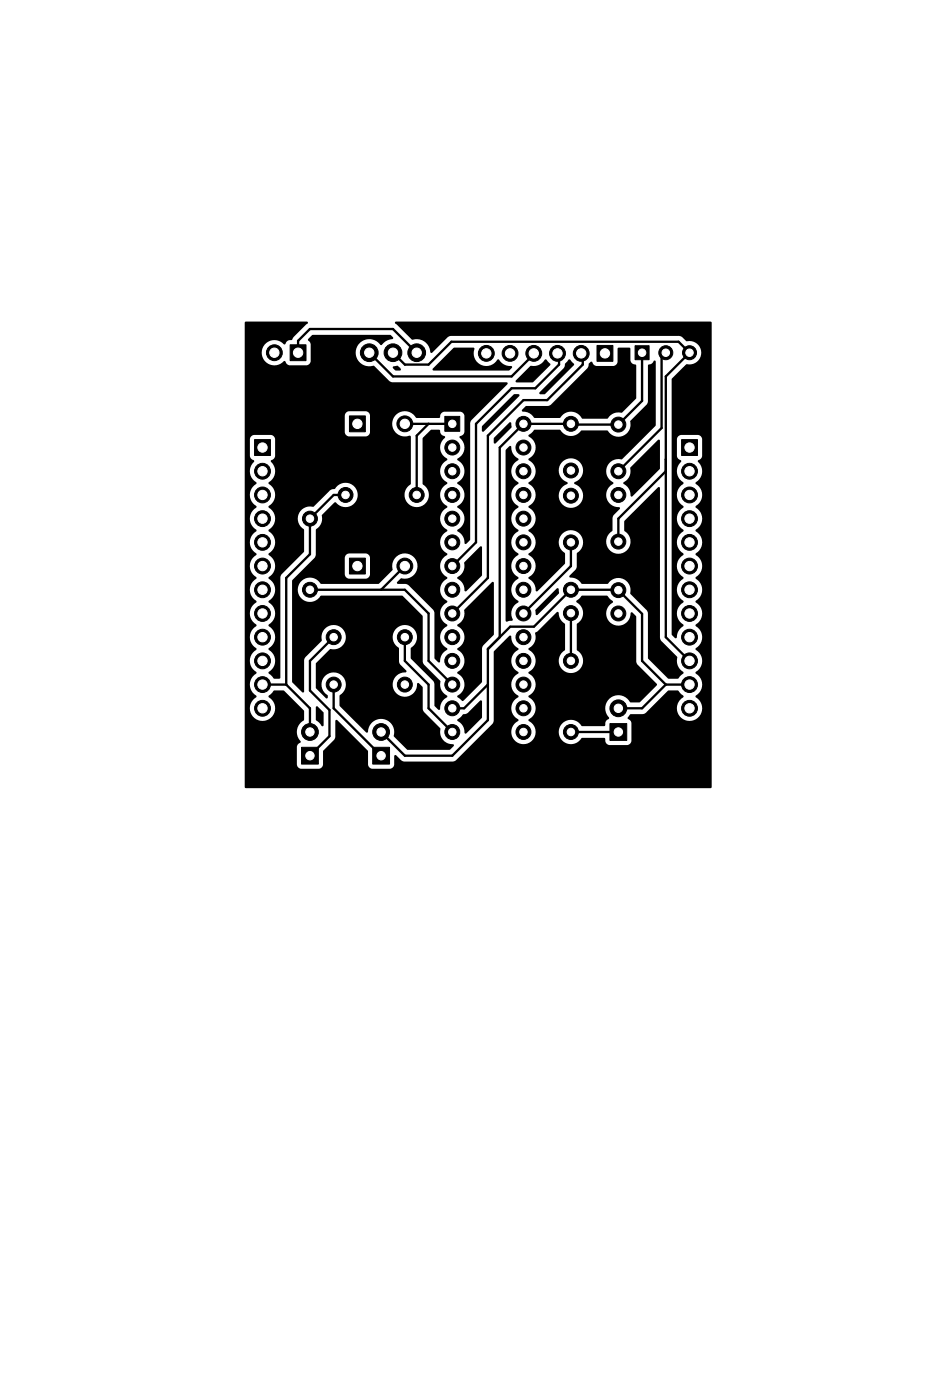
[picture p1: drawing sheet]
<svg xmlns="http://www.w3.org/2000/svg" width="100mm" height="150mm" viewBox="0 0 100 150" stroke-linecap="round" stroke-linejoin="round" font-family="sans-serif">
<g fill="#000" stroke="#000" stroke-width=".11">
<path d="M31.1 36.9h1.7v1.7h-1.7zM63.9 37h1.7v1.7h-1.7zM68 37h1.5v1.5h-1.5zM27.3 47.1h1.7v1.7h-1.7zM37.4 44.6h1.7v1.7h-1.7zM47.6 44.6h1.6v1.6h-1.6zM73 47.1h1.7v1.7h-1.7zM37.4 59.8h1.7v1.7h-1.7zM65.3 77.5h1.8v1.8h-1.8zM32.3 80.1h1.8v1.8h-1.8zM39.9 80.1h1.8v1.8h-1.8z"/>
<circle cx="29.4" cy="37.8" r=".85"/>
<circle cx="39.5" cy="37.8" r=".95"/>
<circle cx="42.1" cy="37.8" r=".95"/>
<circle cx="44.6" cy="37.8" r=".95"/>
<circle cx="52.1" cy="37.9" r=".85"/>
<circle cx="54.6" cy="37.9" r=".85"/>
<circle cx="57.2" cy="37.9" r=".85"/>
<circle cx="59.7" cy="37.9" r=".85"/>
<circle cx="62.2" cy="37.9" r=".85"/>
<circle cx="71.3" cy="37.8" r=".75"/>
<circle cx="73.8" cy="37.8" r=".75"/>
<circle cx="28.1" cy="58.1" r=".85"/>
<circle cx="28.1" cy="53" r=".85"/>
<circle cx="28.1" cy="50.5" r=".85"/>
<circle cx="28.1" cy="55.6" r=".85"/>
<circle cx="33.2" cy="55.6" r=".8"/>
<circle cx="37" cy="53" r=".8"/>
<circle cx="43.3" cy="45.4" r=".85"/>
<circle cx="44.6" cy="53" r=".8"/>
<circle cx="48.4" cy="58.1" r=".8"/>
<circle cx="48.4" cy="55.6" r=".8"/>
<circle cx="48.4" cy="53" r=".8"/>
<circle cx="48.4" cy="48" r=".8"/>
<circle cx="48.4" cy="50.5" r=".8"/>
<circle cx="56" cy="48" r=".8"/>
<circle cx="56" cy="45.4" r=".8"/>
<circle cx="56" cy="50.5" r=".8"/>
<circle cx="56" cy="53" r=".8"/>
<circle cx="56" cy="58.1" r=".8"/>
<circle cx="56" cy="55.6" r=".8"/>
<circle cx="61.1" cy="58.1" r=".8"/>
<circle cx="61.1" cy="53.1" r=".8"/>
<circle cx="61.1" cy="45.4" r=".8"/>
<circle cx="61.1" cy="50.4" r=".8"/>
<circle cx="66.2" cy="50.5" r=".8"/>
<circle cx="66.2" cy="53" r=".8"/>
<circle cx="66.2" cy="58" r=".8"/>
<circle cx="66.2" cy="45.5" r=".8"/>
<circle cx="73.8" cy="55.6" r=".85"/>
<circle cx="73.8" cy="50.5" r=".85"/>
<circle cx="73.8" cy="53" r=".85"/>
<circle cx="73.8" cy="58.1" r=".85"/>
<circle cx="28.1" cy="70.8" r=".85"/>
<circle cx="28.1" cy="75.9" r=".85"/>
<circle cx="28.1" cy="68.3" r=".85"/>
<circle cx="28.1" cy="73.4" r=".85"/>
<circle cx="28.1" cy="60.7" r=".85"/>
<circle cx="28.1" cy="63.2" r=".85"/>
<circle cx="28.1" cy="65.7" r=".85"/>
<circle cx="33.2" cy="78.4" r=".9"/>
<circle cx="33.2" cy="63.2" r=".8"/>
<circle cx="35.7" cy="73.4" r=".8"/>
<circle cx="35.7" cy="68.3" r=".8"/>
<circle cx="40.8" cy="78.4" r=".9"/>
<circle cx="43.3" cy="60.7" r=".85"/>
<circle cx="43.3" cy="68.3" r=".8"/>
<circle cx="43.3" cy="73.4" r=".8"/>
<circle cx="48.4" cy="65.7" r=".8"/>
<circle cx="48.4" cy="63.2" r=".8"/>
<circle cx="48.4" cy="60.7" r=".8"/>
<circle cx="48.4" cy="70.8" r=".8"/>
<circle cx="48.4" cy="68.3" r=".8"/>
<circle cx="48.4" cy="75.9" r=".8"/>
<circle cx="48.4" cy="78.4" r=".8"/>
<circle cx="48.4" cy="73.4" r=".8"/>
<circle cx="56" cy="60.7" r=".8"/>
<circle cx="56" cy="63.2" r=".8"/>
<circle cx="56" cy="65.7" r=".8"/>
<circle cx="56" cy="70.8" r=".8"/>
<circle cx="56" cy="73.4" r=".8"/>
<circle cx="56" cy="68.3" r=".8"/>
<circle cx="56" cy="75.9" r=".8"/>
<circle cx="56" cy="78.4" r=".8"/>
<circle cx="61.1" cy="63.2" r=".8"/>
<circle cx="61.1" cy="70.8" r=".8"/>
<circle cx="61.1" cy="78.4" r=".8"/>
<circle cx="61.1" cy="65.7" r=".8"/>
<circle cx="66.2" cy="75.9" r=".9"/>
<circle cx="66.2" cy="65.7" r=".8"/>
<circle cx="66.2" cy="63.2" r=".8"/>
<circle cx="73.8" cy="70.8" r=".85"/>
<circle cx="73.8" cy="75.9" r=".85"/>
<circle cx="73.8" cy="68.3" r=".85"/>
<circle cx="73.8" cy="73.4" r=".85"/>
<circle cx="73.8" cy="60.7" r=".85"/>
<circle cx="73.8" cy="63.2" r=".85"/>
<circle cx="73.8" cy="65.7" r=".85"/>
</g>
<g fill="none" stroke="#000" stroke-width=".25">
<path d="M31.9 37.8v-1.3l1.3-1.2h8.9l2.5 2.5M39.5 37.8l2.6 2.5h12.7l2.5-2.5M42.1 37.8l1.2 1.3h2.6l2.4-2.5h24.4l1.1 1.2-2.5 2.5v28l2.5 2.5M59.9 37.8v1.3l-2.6 2.5h-2.5l-3.8 3.8v12.7l-2.6 2.6M62.4 37.8v1.3l-3.8 3.8h-2.6l-3.8 3.8v15.2l-3.8 3.8M68.7 37.8v5.2l-2.5 2.5-10.2-.1-2.5 2.6v20.3M71.3 37.8l-.5 .4v7.7l-4.6 4.6M37 53h-1.3l-2.5 2.6v3.8l-2.6 2.5v11.5M43.3 45.4h5.1M45.9 45.4l-1.3 1.3v6.3M61.1 58.1v2.6l-5.1 5M71.3 50.5l-5.1 5.1v2.4"/>
<path d="M28.1 73.4h2.5M30.6 73.4l2.6 2.5v2.5M33.2 63.2h10.1l2.6 2.5v5.1l2.5 2.6M35.7 68.3l-2.5 2.5v3.2l2.1 2.1v2.8l-2.1 2.1M35.7 73.4v2.5l5.1 5.1M43.3 60.7l-2.5 2.5M43.3 68.3v2.5l2.6 2.6v2.5l2.5 2.5M52.2 73.4l-2.5 2.5h-1.3M61.1 78.4h5.1M61.1 65.7v5.1M71.3 73.4l-2.6-2.6v-5l-2.5-2.6h-5.1l-3.9 3.9h-2.6l-2.4 2.4v7.7l-3.8 3.8h-5.1l-2.5-2.6M71.3 73.4l-2.6 2.5h-2.5"/>
<path d="M71.3 73.4h2.5"/>
</g>
<g fill="#000">
<path d="M26.3 34.5h6.5a.19 .19 0 0 1 .1 .2 .19 .19 0 0 1-.2 .1l-1.3 1.3-.2 .3a.69 .69 0 0 0-.7 .5 1.41 1.41 0 0 0-1.5-.4 1.41 1.41 0 0 0-1 1.3 1.37 1.37 0 0 0 .9 1.3 1.37 1.37 0 0 0 1.5-.4l.6 .4h1.8l.3-.1 .2-.3v-1.8l-.3-.5 .4-.5h8.4l.3 .3-.1 .1a1.75 1.75 0 0 0-1.2 .7 1.47 1.47 0 0 0-1.9-.5 1.47 1.47 0 0 0-.7 1.8 1.47 1.47 0 0 0 1.8 .9l1.7 1.6 .3 .2h12.2h.1v.2l-3.7 3.7-.2 .3-.1 12.6-.4 .5-.2-.1a1.55 1.55 0 0 0-.8-1.4 1.51 1.51 0 0 0 .8-1.7l-.3-.4-.5-.4a1.51 1.51 0 0 0 .8-1.7 1.45 1.45 0 0 0-.7-.8v-.1a1.33 1.33 0 0 0 .7-1.2 1.33 1.33 0 0 0-.7-1.2v-.1a1.37 1.37 0 0 0 .2-2.4l.4-.2 .1-.3v-1.9l-.4-.3h-1.8a.78 .78 0 0 0-.4 .7h-2.5a1.41 1.41 0 0 0-1.4-.7 1.41 1.41 0 0 0-1.2 1.1 1.41 1.41 0 0 0 1.9 1.5l.1 5.2a1.31 1.31 0 0 0-.4 2 1.31 1.31 0 0 0 2 0 1.31 1.31 0 0 0-.3-2l-.1-5 .9-.9 1 .1a.62 .62 0 0 0 .5 .7v.1a1.33 1.33 0 0 0 .3 2.3v.1a1.33 1.33 0 0 0-.8 1.2 1.33 1.33 0 0 0 .8 1.2v.1a1.33 1.33 0 0 0-.8 1.2 1.33 1.33 0 0 0 .8 1.2v.2a1.33 1.33 0 0 0-.8 1.2 1.33 1.33 0 0 0 .8 1.2v.1a1.33 1.33 0 0 0-.8 1.2 1.33 1.33 0 0 0 .8 1.2v.2a1.33 1.33 0 0 0-.8 1.2 1.33 1.33 0 0 0 .8 1.2v.1a1.33 1.33 0 0 0-.8 1.2 1.33 1.33 0 0 0 .8 1.2v.1a1.33 1.33 0 0 0-.8 1.2 1.33 1.33 0 0 0 .8 1.2v.2a1.33 1.33 0 0 0-.8 1.2 1.33 1.33 0 0 0 .8 1.2v.1a1.49 1.49 0 0 0-.8 1.4h-.2l-.4-.5v-5l-2.8-2.8-.3-.1-.9-.1v-.1l.4-.4a1.42 1.42 0 0 0 1.7-1.8 1.36 1.36 0 0 0-1.7-.8 1.36 1.36 0 0 0-.9 1.7l-1.5 1.5h-6.2a1.31 1.31 0 0 0-1.9-.4 1.31 1.31 0 0 0 0 2 1.31 1.31 0 0 0 1.9-.4l8.8 .1 2.2 2.1v5l.1 .2 1.8 1.8a1.49 1.49 0 0 0 .7 1.6 1.67 1.67 0 0 0-.8 1.4h-.2l-.4-.4v-2.5l-2.5-2.5v-1.1a1.34 1.34 0 0 0 .5-1.8 1.34 1.34 0 0 0-1.8-.6 1.37 1.37 0 0 0 0 2.4v1.5l.2 .2 .6 .6-.1 .2a1.32 1.32 0 0 0-1.3 1.4 1.32 1.32 0 0 0 1.4 1.3 1.32 1.32 0 0 0 1.2-1.5h.2l.4 .4v2.3v.3l1.8 1.8a1.44 1.44 0 0 0 1.5 1.8v.1l-.5 .4h-4.4l-1.5-1.4a1.51 1.51 0 0 0-1.2-1.9 1.43 1.43 0 0 0-1.6 1.5h-.2l-2.8-2.8v-1.2a1.31 1.31 0 0 0 .3-2 1.31 1.31 0 0 0-2 0 1.31 1.31 0 0 0 .4 2v.3h-.2l-1.1-1.1v-2.6l1.6-1.6a1.31 1.31 0 0 0 1.6-1.1 1.31 1.31 0 0 0-1.4-1.4 1.31 1.31 0 0 0-1.1 1.6l-1.9 2v3.4a.13 .13 0 0 1-.1 .2 .13 .13 0 0 1-.1 0l-1.1-1.2v-10.8l.6-.6h5l.2 .3 .3 .1h1.8l.3-.1 .1-.3v-1.9l-.1-.3-.3-.1h-1.8l-.3 .1-.2 .4v1.8h-5l1.9-2v-2.9a1.5 1.5 0 0 0 .7-1.5l1.3-1.4h.1a1.31 1.31 0 0 0 2 .2 1.31 1.31 0 0 0-.1-2 1.31 1.31 0 0 0-2 .4l-.5 .1-1.7 1.8a1.37 1.37 0 0 0-1.6 .8 1.37 1.37 0 0 0 .6 1.7v2.3l-2.4 2.4-.2 .3v10.9h-.7l-.5-.6v-.1a1.44 1.44 0 0 0-.1-2.5 1.48 1.48 0 0 0 0-2.5 1.48 1.48 0 0 0 0-2.5 1.48 1.48 0 0 0 0-2.6 1.48 1.48 0 0 0 0-2.5 1.48 1.48 0 0 0 0-2.6 1.48 1.48 0 0 0 0-2.5 1.48 1.48 0 0 0 0-2.5 1.5 1.5 0 0 0 .3-2.4l.3-.2 .2-.3-.1-1.9-.1-.3-.3-.1h-1.9l-.3 .3v2l.1 .3 .3 .2a1.5 1.5 0 0 0 .3 2.4 1.48 1.48 0 0 0 0 2.5 1.48 1.48 0 0 0 0 2.5 1.48 1.48 0 0 0 0 2.6 1.48 1.48 0 0 0 0 2.5 1.48 1.48 0 0 0 0 2.6 1.48 1.48 0 0 0 0 2.5 1.48 1.48 0 0 0 0 2.5 1.48 1.48 0 0 0 0 2.6 1.48 1.48 0 0 0 0 2.5 1.41 1.41 0 0 0-.7 1.5 1.41 1.41 0 0 0 1.1 1.1 1.37 1.37 0 0 0 1.5-.9 1.37 1.37 0 0 0-.6-1.6v-.1l.5-.6h1.1l2.1 2.1v1.1a1.49 1.49 0 0 0-.3 2.3l-.3 .2-.1 .3v2l.1 .2 .3 .2h2l.3-.3 .1-1.6 1.1-1.2 .2-.2v-1.8l.1-.2 3.4 3.3v1.6l.1 .2 .3 .2 2.1-.1 .3-.3v-1l.1-.1 .7 .6 .3 .1h5.1l.3-.1 4.1-4.1 .1-7.6 1.6-1.7h.2a1.67 1.67 0 0 0 .8 1.4v.2a1.31 1.31 0 0 0-.8 1.2 1.31 1.31 0 0 0 .8 1.1v.2a1.33 1.33 0 0 0-.8 1.2 1.33 1.33 0 0 0 .8 1.2v.1a1.33 1.33 0 0 0-.8 1.2 1.33 1.33 0 0 0 .8 1.2v.1a1.31 1.31 0 0 0-.5 2 1.31 1.31 0 0 0 2.1 0 1.31 1.31 0 0 0-.5-2v-.1a1.33 1.33 0 0 0 .8-1.2 1.33 1.33 0 0 0-.8-1.2v-.1a1.33 1.33 0 0 0 .8-1.2 1.33 1.33 0 0 0-.8-1.2v-.2a1.33 1.33 0 0 0 .8-1.2 1.33 1.33 0 0 0-.8-1.2v-.1a1.45 1.45 0 0 0 .7-1.7l.3-.2 2-2h.1l.1 .1a1.48 1.48 0 0 0 .7 1.2v2.8a1.31 1.31 0 0 0-.4 1.9 1.31 1.31 0 0 0 2 0 1.31 1.31 0 0 0-.3-1.9v-2.8a1.43 1.43 0 0 0-.1-2.5l.6-.6h2.7l.6 .6v.2a1.31 1.31 0 0 0-.1 2.2 1.31 1.31 0 0 0 2-1.1l.2-.1 .4 .5 .1 5 2.1 2.2-1.8 1.9-1 .1a1.5 1.5 0 0 0-2.1-.6 1.5 1.5 0 0 0-.2 2.3l-.1 .1a.81 .81 0 0 0-.4 .7h-2.4a1.34 1.34 0 0 0-1.7-.6 1.34 1.34 0 0 0-.7 1.7 1.36 1.36 0 0 0 1.2 .8 1.36 1.36 0 0 0 1.2-.6h2.4l.1 .1a.53 .53 0 0 0 .5 .6h1.9l.3-.2 .1-2.2-.1-.2-.3-.2 .3-.5 1.5-.1 2.5-2.4h1.1l.6 .6a1.41 1.41 0 0 0-.7 1.5 1.41 1.41 0 0 0 1.1 1.1 1.37 1.37 0 0 0 1.5-.9 1.37 1.37 0 0 0-.6-1.6v-.1a1.43 1.43 0 0 0 0-2.5 1.48 1.48 0 0 0 0-2.6 1.48 1.48 0 0 0 0-2.5 1.48 1.48 0 0 0 0-2.5 1.48 1.48 0 0 0 0-2.6 1.48 1.48 0 0 0 0-2.5 1.48 1.48 0 0 0 0-2.6 1.48 1.48 0 0 0 0-2.5 1.48 1.48 0 0 0 0-2.5 1.5 1.5 0 0 0 .2-2.4l.3-.2 .2-.3v-1.9l-.2-.3-.3-.1h-1.8l-.4 .3v2l.1 .3 .3 .2a1.5 1.5 0 0 0 .3 2.4 1.48 1.48 0 0 0 0 2.5 1.48 1.48 0 0 0 0 2.5 1.48 1.48 0 0 0 0 2.6 1.48 1.48 0 0 0 0 2.5 1.48 1.48 0 0 0 0 2.6 1.48 1.48 0 0 0 0 2.5 1.78 1.78 0 0 0-.8 1.4h-.1l-.4-.4v-27.4l1.6-1.6a1.28 1.28 0 0 0 1.6-1.3 1.28 1.28 0 0 0-1.6-1.2l-.5-.4-.3-.1h-24.4l-.4 .2-1.6 1.6h-.2a1.49 1.49 0 0 0-2-1.4l-1.7-1.7a.13 .13 0 0 1-.1-.1 .13 .13 0 0 1 .1-.1h33.7h.1v49.8l-.1 .1-49.8 .1-.1-.1v-38.1h10.7l.2 .3 .3 .2h1.8l.3-.2 .1-.3v-1.8l-.1-.3-.3-.1h-1.8l-.3 .1-.2 .3v1.8h-10.7v-11.7zM42.1 39.3a.52 .52 0 0 1 .7 .2l.1 .1v.1h-.5l-.3-.2zM46.3 39.5l2.3-2.2h2.2a1.42 1.42 0 0 0 .7 1.8 1.42 1.42 0 0 0 1.8-.6 1.75 1.75 0 0 0 1.5 .8v.1l-.3 .3h-8.1l-.1-.1zM56.8 39.2a1.67 1.67 0 0 0 1.6-.7l.5 .5v.1l-1.8 1.8-1.8 .1-.1-.2zM60.9 38.6h.2l.4 .4-.1 .1-3 3.1h-.6v-.2l2.6-2.6 .1-.4zM55.9 43.9l.5-.4h2.3l.3-.1 3.9-3.9 .1-.5 .3-.2 .5 .4h2.1l.2-.4 .1-1.5h1.3v1.3a.65 .65 0 0 0 .6 .5v3.6l-1.5 1.5a1.61 1.61 0 0 0-1.6 .7h-2.7a1.37 1.37 0 0 0-2.4-.1h-2.6a1.71 1.71 0 0 0-1.4-.7zM56.6 46.6l.7-.6h2.6a1.42 1.42 0 0 0 2.4 .1h2.7a1.35 1.35 0 0 0 1.7 .6 1.35 1.35 0 0 0 .8-1.6l1.7-1.7 .2-.3v-4a.7 .7 0 0 0 .7-.5l.1 .1v6.9l-3.6 3.6a1.32 1.32 0 0 0-1.6 .8 1.32 1.32 0 0 0 .7 1.7v.1a1.34 1.34 0 0 0-.7 1.6 1.34 1.34 0 0 0 1.4 1l-.1 .1-.7 .9v1.5a1.31 1.31 0 0 0-.4 2 1.31 1.31 0 0 0 2 0 1.31 1.31 0 0 0-.4-2l.1-1.1 3.5-3.6h.2l.1 16.2 .1 .3 1.7 1.8a1.48 1.48 0 0 0 .7 1.6l-.6 .6h-1.1l-2.1-2.1v-5l-.2-.3-1.7-1.7a1.37 1.37 0 0 0-.8-1.6 1.37 1.37 0 0 0-1.7 .6h-2.7a1.57 1.57 0 0 0-1.3-.8v-.1l.7-.9 .1-1.5a1.31 1.31 0 0 0 .3-2 1.31 1.31 0 0 0-2 0 1.31 1.31 0 0 0 .4 2v1.1l-2.9 2.9-.2 .1-.1-.2a1.51 1.51 0 0 0-.7-1.3 1.51 1.51 0 0 0 .7-1.7l-.3-.4-.4-.4a1.51 1.51 0 0 0 .7-1.7l-.3-.4-.4-.5a1.51 1.51 0 0 0 .7-1.7l-.3-.4-.4-.4a1.82 1.82 0 0 0 .7-1.2h2.5v.2a1.32 1.32 0 0 0 2.2 .7 1.32 1.32 0 0 0-.5-2.2v-.1a1.31 1.31 0 0 0 .7-2 1.31 1.31 0 0 0-2.1 0 1.31 1.31 0 0 0 .6 2l.1 .1a1.53 1.53 0 0 0-1 1.3h-2.5l.1-.1a1.59 1.59 0 0 0-.8-1.2 1.51 1.51 0 0 0 .7-1.8l-.3-.3-.4-.5a1.51 1.51 0 0 0 .7-1.7 1.45 1.45 0 0 0-.7-.7zM49.7 60.2l1.6-1.6a.14 .14 0 0 1 .2-.1 .14 .14 0 0 1 .1 .2v3l-1.7 1.6h-.2a1.53 1.53 0 0 0-.8-1.4 1.59 1.59 0 0 0 .8-1.7zM52.9 46.9l1.6-1.6h.2v.5l-1.7 1.7-.1-.1zM54.2 48.2l.3-.4h.2a1.67 1.67 0 0 0 .8 1.4 1.51 1.51 0 0 0-.7 1.7l.2 .4 .5 .4v.1a1.33 1.33 0 0 0-.8 1.2 1.33 1.33 0 0 0 .8 1.2v.1a1.51 1.51 0 0 0-.7 1.7l.2 .4 .5 .4a1.51 1.51 0 0 0-.7 1.8l.2 .4 .5 .4a1.51 1.51 0 0 0-.7 1.7l.2 .4 .5 .4a1.51 1.51 0 0 0-.7 1.7l.2 .4 .5 .5a1.51 1.51 0 0 0-.7 1.7l.1 .1a.21 .21 0 0 1-.3 .2l-.3 .1-.2-.1zM51.6 45.6l3.4-3.3 .5-.1 .1 .1v.2l-3.8 3.8-.2-.2zM67.5 50.1l2.9-3h.2l.1 3.1-3 3-.2-.1a1.55 1.55 0 0 0-.8-1.3 1.59 1.59 0 0 0 .8-1.7z"/>
<path d="M33.9 75.7h.1l.6 .6v1.5h-.1l-.7-.6zM49 77.1l.6-.6 .5-.1 1.3-1.3h.2v1.8l-1.7 1.7-.2-.1a1.55 1.55 0 0 0-.8-1.3zM49.7 65.3l2.9-2.9a.14 .14 0 0 1 .2-.1 .14 .14 0 0 1 .1 .2v5.5l-1.3 1.4v3.7l-2 2-.7-.5a1.51 1.51 0 0 0 .8-1.7l-.3-.4-.5-.4a1.51 1.51 0 0 0 .8-1.7 1.45 1.45 0 0 0-.7-.8l-.1-.1a1.51 1.51 0 0 0 .8-1.7l-.3-.4-.5-.4a1.59 1.59 0 0 0 .8-1.7zM57.3 65.3l2.3-2.2 .2-.1v.6l-2.2 2.3a.25 .25 0 0 1-.3-.4z"/>
</g>
<g fill="#fff" stroke="#fff" stroke-width=".11">
<circle cx="68.7" cy="37.8" r=".4"/>
<circle cx="71.3" cy="37.8" r=".4"/>
<circle cx="73.8" cy="37.8" r=".4"/>
<circle cx="39.5" cy="37.8" r=".5"/>
<circle cx="42.1" cy="37.8" r=".5"/>
<circle cx="44.6" cy="37.8" r=".5"/>
<circle cx="31.9" cy="37.8" r=".5"/>
<circle cx="29.4" cy="37.8" r=".5"/>
<circle cx="64.8" cy="37.9" r=".5"/>
<circle cx="62.2" cy="37.9" r=".5"/>
<circle cx="59.7" cy="37.9" r=".5"/>
<circle cx="57.1" cy="37.9" r=".5"/>
<circle cx="54.6" cy="37.9" r=".5"/>
<circle cx="52.1" cy="37.9" r=".5"/>
<circle cx="48.4" cy="45.4" r=".4"/>
<circle cx="48.4" cy="48" r=".4"/>
<circle cx="48.4" cy="50.5" r=".4"/>
<circle cx="48.4" cy="53" r=".4"/>
<circle cx="48.4" cy="55.6" r=".4"/>
<circle cx="48.4" cy="58.1" r=".4"/>
<circle cx="48.4" cy="60.7" r=".4"/>
<circle cx="48.4" cy="63.2" r=".4"/>
<circle cx="48.4" cy="65.7" r=".4"/>
<circle cx="48.4" cy="68.3" r=".4"/>
<circle cx="48.4" cy="70.8" r=".4"/>
<circle cx="48.4" cy="73.4" r=".4"/>
<circle cx="48.4" cy="75.9" r=".4"/>
<circle cx="48.4" cy="78.4" r=".4"/>
<circle cx="56" cy="78.4" r=".4"/>
<circle cx="56" cy="75.9" r=".4"/>
<circle cx="56" cy="73.4" r=".4"/>
<circle cx="56" cy="70.8" r=".4"/>
<circle cx="56" cy="68.3" r=".4"/>
<circle cx="56" cy="65.7" r=".4"/>
<circle cx="56" cy="63.2" r=".4"/>
<circle cx="56" cy="60.7" r=".4"/>
<circle cx="56" cy="58.1" r=".4"/>
<circle cx="56" cy="55.6" r=".4"/>
<circle cx="56" cy="53" r=".4"/>
<circle cx="56" cy="50.5" r=".4"/>
<circle cx="56" cy="48" r=".4"/>
<circle cx="56" cy="45.4" r=".4"/>
<circle cx="28.1" cy="48" r=".5"/>
<circle cx="28.1" cy="50.5" r=".5"/>
<circle cx="28.1" cy="53" r=".5"/>
<circle cx="28.1" cy="55.6" r=".5"/>
<circle cx="28.1" cy="58.1" r=".5"/>
<circle cx="28.1" cy="60.7" r=".5"/>
<circle cx="28.1" cy="63.2" r=".5"/>
<circle cx="28.1" cy="65.7" r=".5"/>
<circle cx="28.1" cy="68.3" r=".5"/>
<circle cx="28.1" cy="70.8" r=".5"/>
<circle cx="28.1" cy="73.4" r=".5"/>
<circle cx="28.1" cy="75.9" r=".5"/>
<circle cx="38.3" cy="60.7" r=".5"/>
<circle cx="43.3" cy="60.7" r=".5"/>
<circle cx="61.1" cy="45.4" r=".4"/>
<circle cx="61.1" cy="50.4" r=".4"/>
<circle cx="37" cy="53" r=".4"/>
<circle cx="44.6" cy="53" r=".4"/>
<circle cx="33.2" cy="81" r=".45"/>
<circle cx="33.2" cy="78.4" r=".45"/>
<circle cx="35.7" cy="73.4" r=".4"/>
<circle cx="43.3" cy="73.4" r=".4"/>
<circle cx="61.1" cy="58.1" r=".4"/>
<circle cx="61.1" cy="53.1" r=".4"/>
<circle cx="66.2" cy="58" r=".4"/>
<circle cx="66.2" cy="53" r=".4"/>
<circle cx="33.2" cy="55.6" r=".4"/>
<circle cx="33.2" cy="63.2" r=".4"/>
<circle cx="40.8" cy="81" r=".45"/>
<circle cx="40.8" cy="78.4" r=".45"/>
<circle cx="35.7" cy="68.3" r=".4"/>
<circle cx="43.3" cy="68.3" r=".4"/>
<circle cx="73.8" cy="48" r=".5"/>
<circle cx="73.8" cy="50.5" r=".5"/>
<circle cx="73.8" cy="53" r=".5"/>
<circle cx="73.8" cy="55.6" r=".5"/>
<circle cx="73.8" cy="58.1" r=".5"/>
<circle cx="73.8" cy="60.7" r=".5"/>
<circle cx="73.8" cy="63.2" r=".5"/>
<circle cx="73.8" cy="65.7" r=".5"/>
<circle cx="73.8" cy="68.3" r=".5"/>
<circle cx="73.8" cy="70.8" r=".5"/>
<circle cx="73.8" cy="73.4" r=".5"/>
<circle cx="73.8" cy="75.9" r=".5"/>
<circle cx="66.2" cy="45.5" r=".4"/>
<circle cx="66.2" cy="50.5" r=".4"/>
<circle cx="61.1" cy="78.4" r=".4"/>
<circle cx="61.1" cy="70.8" r=".4"/>
<circle cx="61.1" cy="65.7" r=".4"/>
<circle cx="61.1" cy="63.2" r=".4"/>
<circle cx="38.3" cy="45.4" r=".5"/>
<circle cx="43.3" cy="45.4" r=".5"/>
<circle cx="66.2" cy="63.2" r=".4"/>
<circle cx="66.2" cy="65.7" r=".4"/>
<circle cx="66.2" cy="78.4" r=".45"/>
<circle cx="66.2" cy="75.9" r=".45"/>
</g>
</svg>
